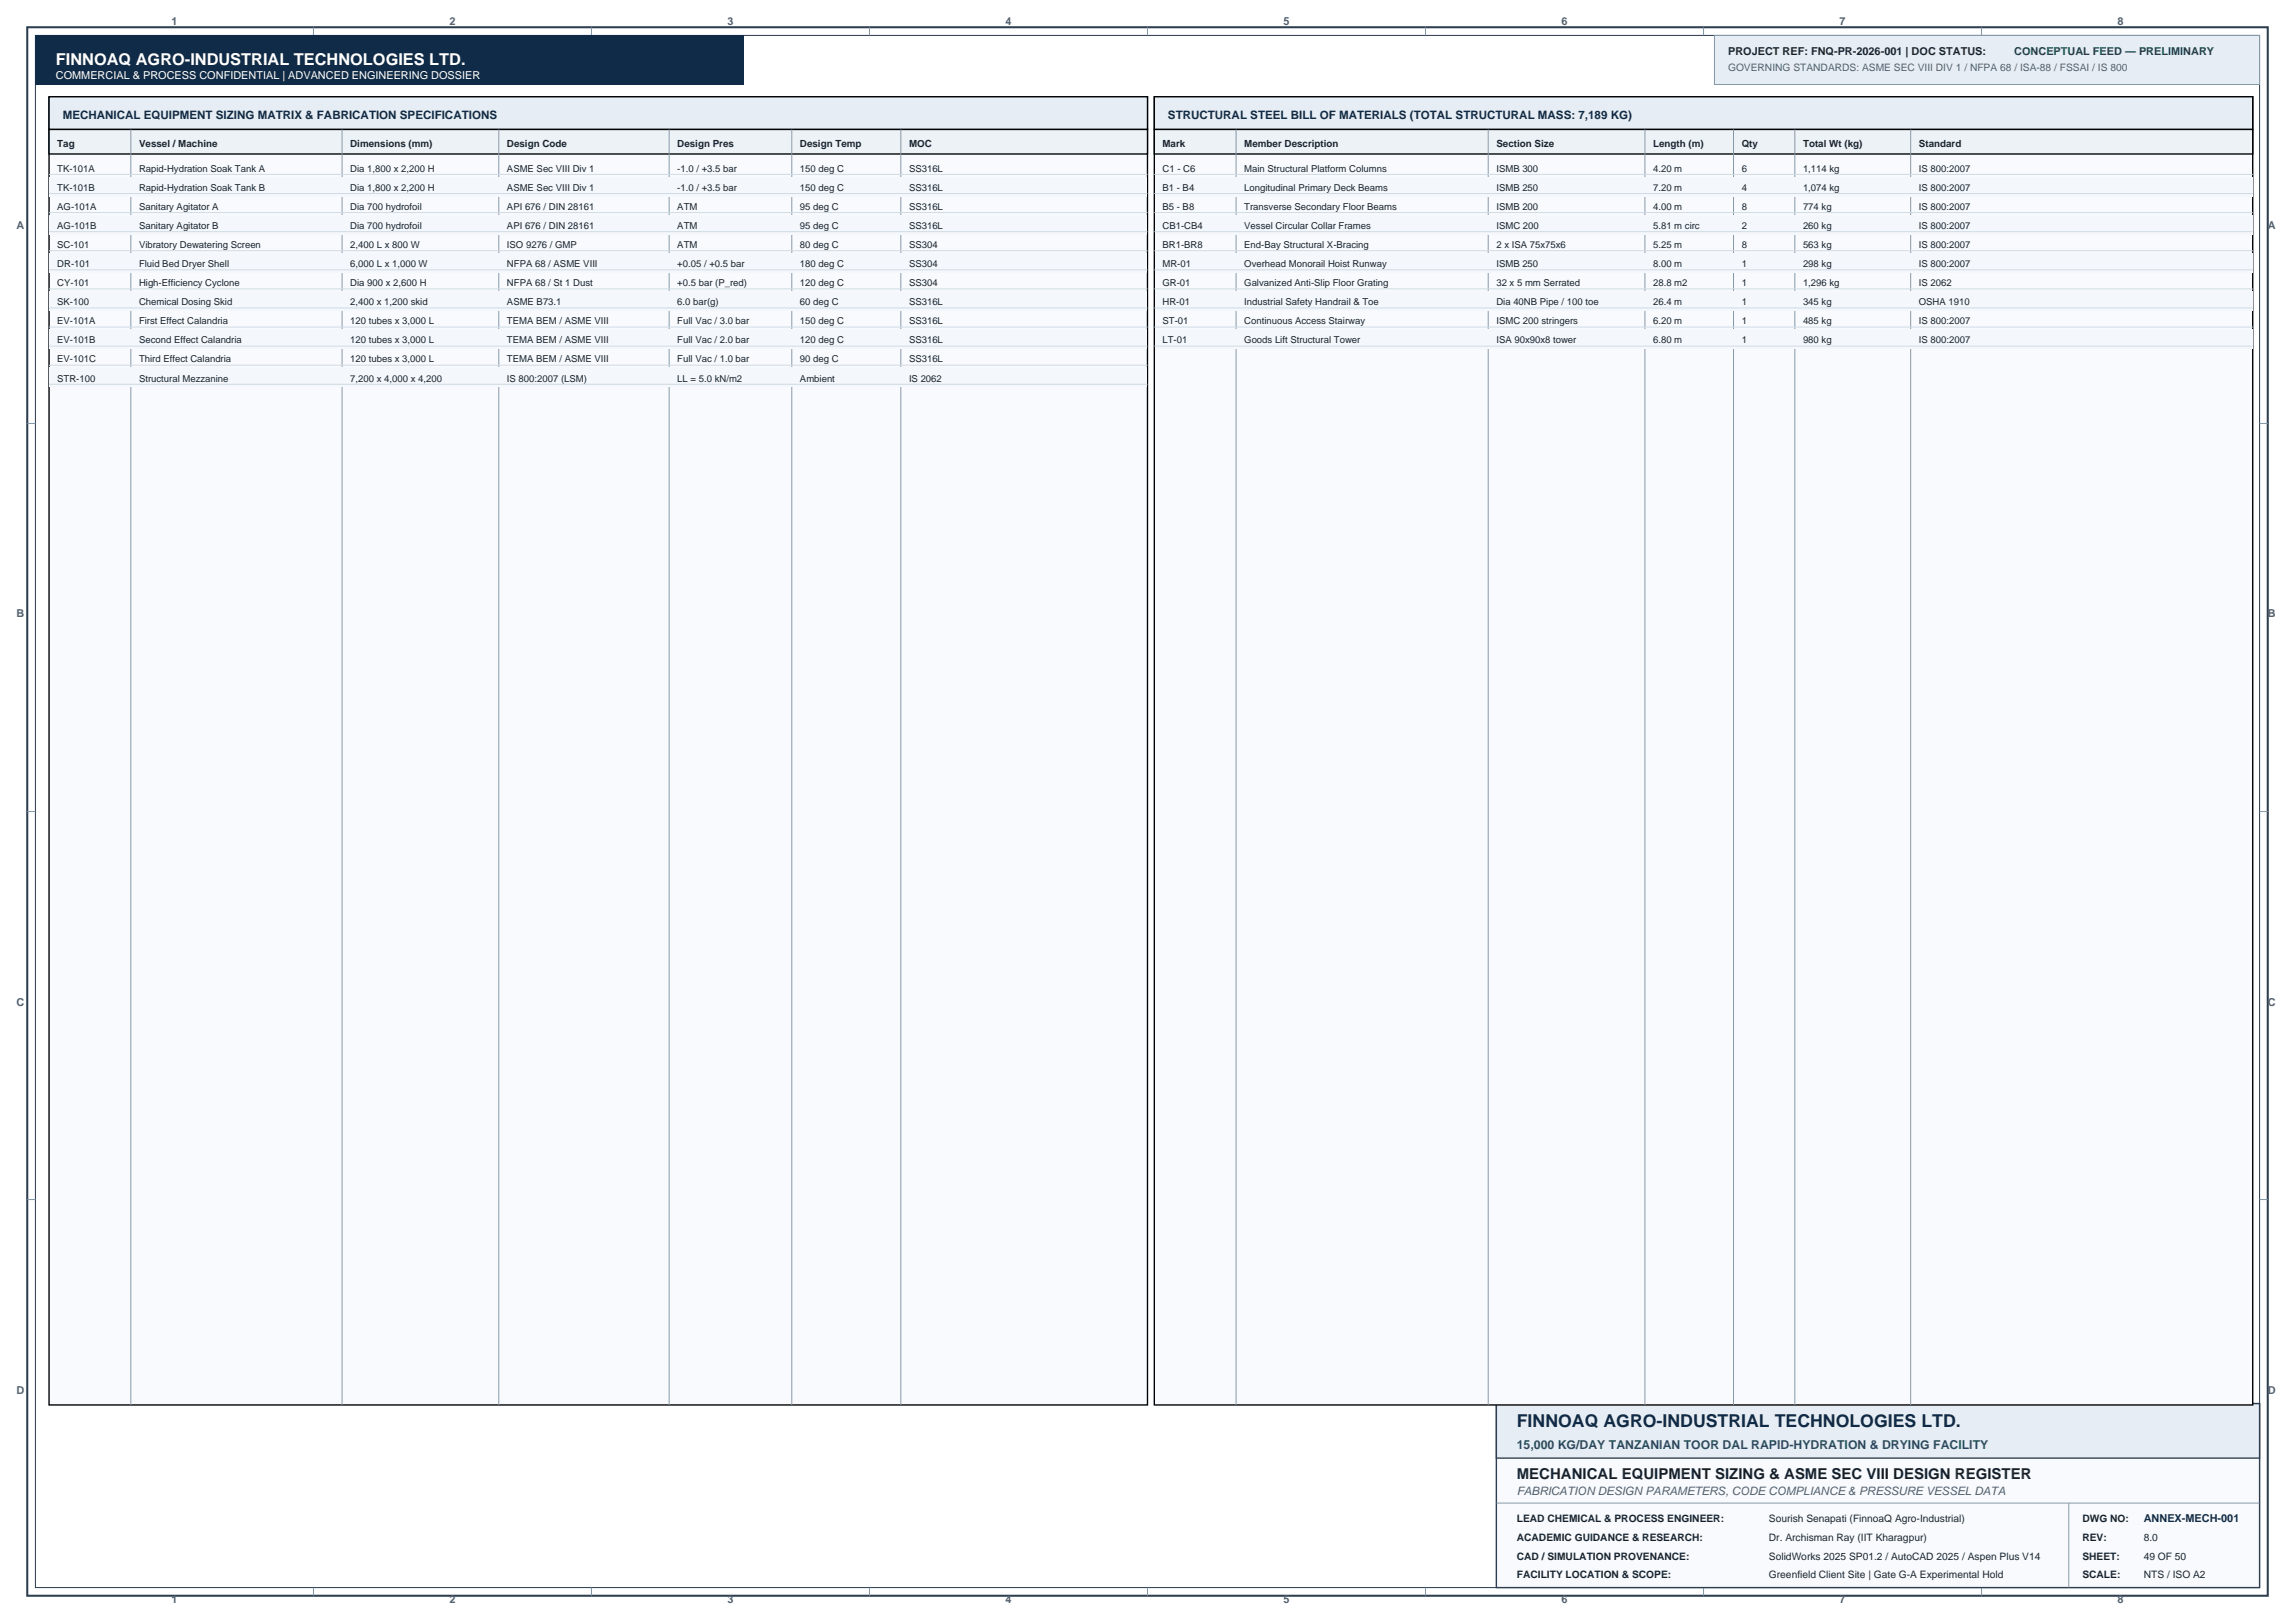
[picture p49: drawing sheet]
<svg xmlns="http://www.w3.org/2000/svg" width="594mm" height="420mm" viewBox="0 0 594 420" stroke-linecap="round" stroke-linejoin="round" font-family="sans-serif">
<defs><g id="words">
<text font-size="4.6" fill="#0f2b48" x="392.6" y="369.4">FINNOAQ AGRO-INDUSTRIAL TECHNOLOGIES LTD.</text>
<text font-size="4.2" fill="#fff" x="14.5" y="16.9">FINNOAQ AGRO-INDUSTRIAL TECHNOLOGIES LTD.</text>
<text font-size="3.9" fill="#1a252f" x="392.6" y="382.8">MECHANICAL EQUIPMENT SIZING &amp; ASME SEC VIII DESIGN REGISTER</text>
<text font-size="3.2" fill="#1f4e79" x="392.6" y="375">15,000 KG/DAY TANZANIAN TOOR DAL RAPID-HYDRATION &amp; DRYING FACILITY</text>
<g font-size="3" fill="#0f2b48">
<text x="16.2" y="30.7">MECHANICAL EQUIPMENT SIZING MATRIX &amp; FABRICATION SPECIFICATIONS</text>
<text x="302.3" y="30.7">STRUCTURAL STEEL BILL OF MATERIALS (TOTAL STRUCTURAL MASS: 7,189 KG)</text>
</g>
<text font-size="3" fill="#506070" x="392.6" y="387">FABRICATION DESIGN PARAMETERS, CODE COMPLIANCE &amp; PRESSURE VESSEL DATA</text>
<g font-size="2.8" fill="#506070">
<text x="44.4" y="6.4">1</text>
<text x="116.3" y="6.4">2</text>
<text x="188.3" y="6.4">3</text>
<text x="260.3" y="6.4">4</text>
<text x="332.2" y="6.4">5</text>
<text x="404.2" y="6.4">6</text>
<text x="476.2" y="6.4">7</text>
<text x="548.1" y="6.4">8</text>
<text x="4.3" y="59.4">A</text>
<text x="587.1" y="59.4">A</text>
<text x="4.3" y="159.9">B</text>
<text x="587.1" y="159.9">B</text>
<text x="4.3" y="260.3">C</text>
<text x="587.1" y="260.3">C</text>
<text x="4.3" y="360.8">D</text>
<text x="587.1" y="360.8">D</text>
<text x="44.4" y="414.9">1</text>
<text x="116.3" y="414.9">2</text>
<text x="188.3" y="414.9">3</text>
<text x="260.3" y="414.9">4</text>
<text x="332.2" y="414.9">5</text>
<text x="404.2" y="414.9">6</text>
<text x="476.2" y="414.9">7</text>
<text x="548.1" y="414.9">8</text>
</g>
<text font-size="2.8" fill="#1a252f" x="447.3" y="14.1">PROJECT REF: FNQ-PR-2026-001 | DOC STATUS:</text>
<text font-size="2.8" fill="#0d6b2c" x="521.4" y="14.1">CONCEPTUAL FEED — PRELIMINARY</text>
<text font-size="2.8" fill="#fff" x="14.5" y="20.5">COMMERCIAL &amp; PROCESS CONFIDENTIAL | ADVANCED ENGINEERING DOSSIER</text>
<text font-size="2.8" fill="#0f2b48" x="554.9" y="394.1">ANNEX-MECH-001</text>
<text font-size="2.6" fill="#506070" x="447.3" y="18.3">GOVERNING STANDARDS: ASME SEC VIII DIV 1 / NFPA 68 / ISA-88 / FSSAI / IS 800</text>
<g font-size="2.6" fill="#1a252f">
<text x="392.6" y="394.1">LEAD CHEMICAL &amp; PROCESS ENGINEER:</text>
<text x="457.9" y="394.1">Sourish Senapati (FinnoaQ Agro-Industrial)</text>
<text x="539" y="394.1">DWG NO:</text>
<text x="392.6" y="399">ACADEMIC GUIDANCE &amp; RESEARCH:</text>
<text x="457.9" y="399">Dr. Archisman Ray (IIT Kharagpur)</text>
<text x="539" y="399">REV:</text>
<text x="554.9" y="399">8.0</text>
<text x="392.6" y="403.9">CAD / SIMULATION PROVENANCE:</text>
<text x="457.9" y="403.9">SolidWorks 2025 SP01.2 / AutoCAD 2025 / Aspen Plus V14</text>
<text x="539" y="403.9">SHEET:</text>
<text x="554.9" y="403.9">49 OF 50</text>
<text x="392.6" y="408.5">FACILITY LOCATION &amp; SCOPE:</text>
<text x="457.9" y="408.5">Greenfield Client Site | Gate G-A Experimental Hold</text>
<text x="539" y="408.5">SCALE:</text>
<text x="554.9" y="408.5">NTS / ISO A2</text>
</g>
<g font-size="2.5" fill="#1a252f">
<text x="14.8" y="38.1">Tag</text>
<text x="36" y="38.1">Vessel / Machine</text>
<text x="90.7" y="38.1">Dimensions (mm)</text>
<text x="131.2" y="38.1">Design Code</text>
<text x="175.3" y="38.1">Design Pres</text>
<text x="207.1" y="38.1">Design Temp</text>
<text x="235.3" y="38.1">MOC</text>
<text x="300.9" y="38.1">Mark</text>
<text x="322.1" y="38.1">Member Description</text>
<text x="387.3" y="38.1">Section Size</text>
<text x="427.9" y="38.1">Length (m)</text>
<text x="450.8" y="38.1">Qty</text>
<text x="466.7" y="38.1">Total Wt (kg)</text>
<text x="496.7" y="38.1">Standard</text>
<text x="14.8" y="44.4">TK-101A</text>
<text x="36" y="44.4">Rapid-Hydration Soak Tank A</text>
<text x="90.7" y="44.4">Dia 1,800 x 2,200 H</text>
<text x="131.2" y="44.4">ASME Sec VIII Div 1</text>
<text x="175.3" y="44.4">-1.0 / +3.5 bar</text>
<text x="207.1" y="44.4">150 deg C</text>
<text x="235.3" y="44.4">SS316L</text>
<text x="300.9" y="44.4">C1 - C6</text>
<text x="322.1" y="44.4">Main Structural Platform Columns</text>
<text x="387.3" y="44.4">ISMB 300</text>
<text x="427.9" y="44.4">4.20 m</text>
<text x="450.8" y="44.4">6</text>
<text x="466.7" y="44.4">1,114 kg</text>
<text x="496.7" y="44.4">IS 800:2007</text>
<text x="14.8" y="49.4">TK-101B</text>
<text x="36" y="49.4">Rapid-Hydration Soak Tank B</text>
<text x="90.7" y="49.4">Dia 1,800 x 2,200 H</text>
<text x="131.2" y="49.4">ASME Sec VIII Div 1</text>
<text x="175.3" y="49.4">-1.0 / +3.5 bar</text>
<text x="207.1" y="49.4">150 deg C</text>
<text x="235.3" y="49.4">SS316L</text>
<text x="300.9" y="49.4">B1 - B4</text>
<text x="322.1" y="49.4">Longitudinal Primary Deck Beams</text>
<text x="387.3" y="49.4">ISMB 250</text>
<text x="427.9" y="49.4">7.20 m</text>
<text x="450.8" y="49.4">4</text>
<text x="466.7" y="49.4">1,074 kg</text>
<text x="496.7" y="49.4">IS 800:2007</text>
<text x="14.8" y="54.3">AG-101A</text>
<text x="14.8" y="59.3">AG-101B</text>
<text x="36" y="54.3">Sanitary Agitator A</text>
<text x="36" y="59.3">Sanitary Agitator B</text>
<text x="90.7" y="54.3">Dia 700 hydrofoil</text>
<text x="90.7" y="59.3">Dia 700 hydrofoil</text>
<text x="131.2" y="54.3">API 676 / DIN 28161</text>
<text x="131.2" y="59.3">API 676 / DIN 28161</text>
<text x="175.3" y="54.3">ATM</text>
<text x="175.3" y="59.3">ATM</text>
<text x="207.1" y="54.3">95 deg C</text>
<text x="207.1" y="59.3">95 deg C</text>
<text x="235.3" y="54.3">SS316L</text>
<text x="235.3" y="59.3">SS316L</text>
<text x="300.9" y="54.3">B5 - B8</text>
<text x="300.9" y="59.3">CB1-CB4</text>
<text x="322.1" y="54.3">Transverse Secondary Floor Beams</text>
<text x="322.1" y="59.3">Vessel Circular Collar Frames</text>
<text x="387.3" y="54.3">ISMB 200</text>
<text x="387.3" y="59.3">ISMC 200</text>
<text x="427.9" y="54.3">4.00 m</text>
<text x="427.9" y="59.3">5.81 m circ</text>
<text x="450.8" y="54.3">8</text>
<text x="450.8" y="59.3">2</text>
<text x="466.7" y="54.3">774 kg</text>
<text x="466.7" y="59.3">260 kg</text>
<text x="496.7" y="54.3">IS 800:2007</text>
<text x="496.7" y="59.3">IS 800:2007</text>
<text x="14.8" y="64.2">SC-101</text>
<text x="36" y="64.2">Vibratory Dewatering Screen</text>
<text x="90.7" y="64.2">2,400 L x 800 W</text>
<text x="131.2" y="64.2">ISO 9276 / GMP</text>
<text x="175.3" y="64.2">ATM</text>
<text x="207.1" y="64.2">80 deg C</text>
<text x="235.3" y="64.2">SS304</text>
<text x="300.9" y="64.2">BR1-BR8</text>
<text x="322.1" y="64.2">End-Bay Structural X-Bracing</text>
<text x="387.3" y="64.2">2 x ISA 75x75x6</text>
<text x="427.9" y="64.2">5.25 m</text>
<text x="450.8" y="64.2">8</text>
<text x="466.7" y="64.2">563 kg</text>
<text x="496.7" y="64.2">IS 800:2007</text>
<text x="14.8" y="69.1">DR-101</text>
<text x="36" y="69.1">Fluid Bed Dryer Shell</text>
<text x="90.7" y="69.1">6,000 L x 1,000 W</text>
<text x="131.2" y="69.1">NFPA 68 / ASME VIII</text>
<text x="175.3" y="69.1">+0.05 / +0.5 bar</text>
<text x="207.1" y="69.1">180 deg C</text>
<text x="235.3" y="69.1">SS304</text>
<text x="300.9" y="69.1">MR-01</text>
<text x="322.1" y="69.1">Overhead Monorail Hoist Runway</text>
<text x="387.3" y="69.1">ISMB 250</text>
<text x="427.9" y="69.1">8.00 m</text>
<text x="450.8" y="69.1">1</text>
<text x="466.7" y="69.1">298 kg</text>
<text x="496.7" y="69.1">IS 800:2007</text>
<text x="14.8" y="74.1">CY-101</text>
<text x="36" y="74.1">High-Efficiency Cyclone</text>
<text x="90.7" y="74.1">Dia 900 x 2,600 H</text>
<text x="131.2" y="74.1">NFPA 68 / St 1 Dust</text>
<text x="175.3" y="74.1">+0.5 bar (P_red)</text>
<text x="207.1" y="74.1">120 deg C</text>
<text x="235.3" y="74.1">SS304</text>
<text x="300.9" y="74.1">GR-01</text>
<text x="322.1" y="74.1">Galvanized Anti-Slip Floor Grating</text>
<text x="387.3" y="74.1">32 x 5 mm Serrated</text>
<text x="427.9" y="74.1">28.8 m2</text>
<text x="450.8" y="74.1">1</text>
<text x="466.7" y="74.1">1,296 kg</text>
<text x="496.7" y="74.1">IS 2062</text>
<text x="14.8" y="79">SK-100</text>
<text x="14.8" y="84">EV-101A</text>
<text x="36" y="79">Chemical Dosing Skid</text>
<text x="36" y="84">First Effect Calandria</text>
<text x="90.7" y="79">2,400 x 1,200 skid</text>
<text x="90.7" y="84">120 tubes x 3,000 L</text>
<text x="131.2" y="79">ASME B73.1</text>
<text x="131.2" y="84">TEMA BEM / ASME VIII</text>
<text x="175.3" y="79">6.0 bar(g)</text>
<text x="175.3" y="84">Full Vac / 3.0 bar</text>
<text x="207.1" y="79">60 deg C</text>
<text x="207.1" y="84">150 deg C</text>
<text x="235.3" y="79">SS316L</text>
<text x="235.3" y="84">SS316L</text>
<text x="300.9" y="79">HR-01</text>
<text x="300.9" y="84">ST-01</text>
<text x="322.1" y="79">Industrial Safety Handrail &amp; Toe</text>
<text x="322.1" y="84">Continuous Access Stairway</text>
<text x="387.3" y="79">Dia 40NB Pipe / 100 toe</text>
<text x="387.3" y="84">ISMC 200 stringers</text>
<text x="427.9" y="79">26.4 m</text>
<text x="427.9" y="84">6.20 m</text>
<text x="450.8" y="79">1</text>
<text x="450.8" y="84">1</text>
<text x="466.7" y="79">345 kg</text>
<text x="466.7" y="84">485 kg</text>
<text x="496.7" y="79">OSHA 1910</text>
<text x="496.7" y="84">IS 800:2007</text>
<text x="14.8" y="88.9">EV-101B</text>
<text x="36" y="88.9">Second Effect Calandria</text>
<text x="90.7" y="88.9">120 tubes x 3,000 L</text>
<text x="131.2" y="88.9">TEMA BEM / ASME VIII</text>
<text x="175.3" y="88.9">Full Vac / 2.0 bar</text>
<text x="207.1" y="88.9">120 deg C</text>
<text x="235.3" y="88.9">SS316L</text>
<text x="300.9" y="88.9">LT-01</text>
<text x="322.1" y="88.9">Goods Lift Structural Tower</text>
<text x="387.3" y="88.9">ISA 90x90x8 tower</text>
<text x="427.9" y="88.9">6.80 m</text>
<text x="450.8" y="88.9">1</text>
<text x="466.7" y="88.9">980 kg</text>
<text x="496.7" y="88.9">IS 800:2007</text>
<text x="14.8" y="93.8">EV-101C</text>
<text x="36" y="93.8">Third Effect Calandria</text>
<text x="90.7" y="93.8">120 tubes x 3,000 L</text>
<text x="131.2" y="93.8">TEMA BEM / ASME VIII</text>
<text x="175.3" y="93.8">Full Vac / 1.0 bar</text>
<text x="207.1" y="93.8">90 deg C</text>
<text x="235.3" y="93.8">SS316L</text>
<text x="14.8" y="98.8">STR-100</text>
<text x="36" y="98.8">Structural Mezzanine</text>
<text x="90.7" y="98.8">7,200 x 4,000 x 4,200</text>
<text x="131.2" y="98.8">IS 800:2007 (LSM)</text>
<text x="175.3" y="98.8">LL = 5.0 kN/m2</text>
<text x="207.1" y="98.8">Ambient</text>
<text x="235.3" y="98.8">IS 2062</text>
</g>
</g></defs>
<path d="M7.1 7.1h579.9v406h-579.9z" fill="none" stroke="#2c3e50" stroke-width=".53"/>
<path d="M9.2 9.2h575.7v401.8h-575.7z" fill="none" stroke="#2c3e50" stroke-width=".26"/>
<g fill="none" stroke="#89a" stroke-width=".26">
<path d="M81.1 7.1v2.1M153.1 7.1v2.1M225.1 7.1v2.1M297 7.1v2.1M369 7.1v2.1M441 7.1v2.1M512.9 7.1v2.1M7.1 109.6h2.1M584.9 109.6h2.1M7.1 210.1h2.1M584.9 210.1h2.1M7.1 310.5h2.1"/>
<path d="M584.9 310.5h2.1M81.1 411v2.1M153.1 411v2.1M225.1 411v2.1M297 411v2.1M369 411v2.1M441 411v2.1M512.9 411v2.1"/>
</g>
<path d="M9.2 9.2h183.4v12.7h-183.4z" fill-rule="evenodd" fill="#0f2b48"/>
<path d="M443.8 9.2h141.1v12.7h-141.1z" fill-rule="evenodd" fill="#e6edf5" stroke="#89a" stroke-width=".26"/>
<path d="M387.3 363.4h197.6v47.6h-197.6z" fill-rule="evenodd" fill="#f8fafd" stroke="#89a" stroke-width=".26"/>
<path d="M387.3 363.4h197.6v47.6h-197.6z" fill="none" stroke="#2c3e50" stroke-width=".35"/>
<path d="M387.3 363.4h197.6v14.1h-197.6z" fill-rule="evenodd" fill="#e6edf5" stroke="#2c3e50" stroke-width=".35"/>
<path d="M387.3 389.1h197.6M535.5 389.1v21.9" fill="none" stroke="#89a" stroke-width=".26"/>
<path d="M12.7 25h284.3v338.7h-284.3z" fill-rule="evenodd" fill="#f8fafd" stroke="#000" stroke-width=".35"/>
<path d="M12.7 25h284.3v8.5h-284.3z" fill-rule="evenodd" fill="#e6edf5" stroke="#000" stroke-width=".35"/>
<path d="M12.7 33.5h284.3v6.4h-284.3z" fill-rule="evenodd" fill="#edf2f7" stroke="#000" stroke-width=".35"/>
<path d="M33.9 33.5v330.2M88.5 33.5v330.2M129.1 33.5v330.2M173.2 33.5v330.2M205 33.5v330.2M233.2 33.5v330.2" fill="none" stroke="#89a" stroke-width=".26"/>
<path d="M12.7 45.2h284.3" fill="none" stroke="#d0dbe5" stroke-width=".26"/>
<path d="M12.9 45.9h284v4.9h-284z" fill-rule="evenodd" fill="#f4f7fb"/>
<path d="M12.7 50.1h284.3M12.7 55h284.3" fill="none" stroke="#d0dbe5" stroke-width=".26"/>
<path d="M12.9 55.7h284v5h-284z" fill-rule="evenodd" fill="#f4f7fb"/>
<path d="M12.7 60h284.3M12.7 64.9h284.3" fill="none" stroke="#d0dbe5" stroke-width=".26"/>
<path d="M12.9 65.6h284v5h-284z" fill-rule="evenodd" fill="#f4f7fb"/>
<path d="M12.7 69.9h284.3M12.7 74.8h284.3" fill="none" stroke="#d0dbe5" stroke-width=".26"/>
<path d="M12.9 75.5h284v4.9h-284z" fill-rule="evenodd" fill="#f4f7fb"/>
<path d="M12.7 79.7h284.3M12.7 84.7h284.3" fill="none" stroke="#d0dbe5" stroke-width=".26"/>
<path d="M12.9 85.4h284v4.9h-284z" fill-rule="evenodd" fill="#f4f7fb"/>
<path d="M12.7 89.6h284.3M12.7 94.5h284.3" fill="none" stroke="#d0dbe5" stroke-width=".26"/>
<path d="M12.9 95.2h284v5h-284z" fill-rule="evenodd" fill="#f4f7fb"/>
<path d="M12.7 99.5h284.3" fill="none" stroke="#d0dbe5" stroke-width=".26"/>
<path d="M298.8 25h284.3v338.7h-284.3z" fill-rule="evenodd" fill="#f8fafd" stroke="#000" stroke-width=".35"/>
<path d="M298.8 25h284.3v8.5h-284.3z" fill-rule="evenodd" fill="#e6edf5" stroke="#000" stroke-width=".35"/>
<path d="M298.8 33.5h284.3v6.4h-284.3z" fill-rule="evenodd" fill="#edf2f7" stroke="#000" stroke-width=".35"/>
<path d="M320 33.5v330.2M385.2 33.5v330.2M425.8 33.5v330.2M448.7 33.5v330.2M464.6 33.5v330.2M494.6 33.5v330.2" fill="none" stroke="#89a" stroke-width=".26"/>
<path d="M298.8 45.2h284.3" fill="none" stroke="#d0dbe5" stroke-width=".26"/>
<path d="M299 45.9h284v4.9h-284z" fill-rule="evenodd" fill="#f4f7fb"/>
<path d="M298.8 50.1h284.3M298.8 55h284.3" fill="none" stroke="#d0dbe5" stroke-width=".26"/>
<path d="M299 55.7h284v5h-284z" fill-rule="evenodd" fill="#f4f7fb"/>
<path d="M298.8 60h284.3M298.8 64.9h284.3" fill="none" stroke="#d0dbe5" stroke-width=".26"/>
<path d="M299 65.6h284v5h-284z" fill-rule="evenodd" fill="#f4f7fb"/>
<path d="M298.8 69.9h284.3M298.8 74.8h284.3" fill="none" stroke="#d0dbe5" stroke-width=".26"/>
<path d="M299 75.5h284v4.9h-284z" fill-rule="evenodd" fill="#f4f7fb"/>
<path d="M298.8 79.7h284.3M298.8 84.7h284.3" fill="none" stroke="#d0dbe5" stroke-width=".26"/>
<path d="M299 85.4h284v4.9h-284z" fill-rule="evenodd" fill="#f4f7fb"/>
<path d="M298.8 89.6h284.3" fill="none" stroke="#d0dbe5" stroke-width=".26"/>
<use href="#words"/>
</svg>
